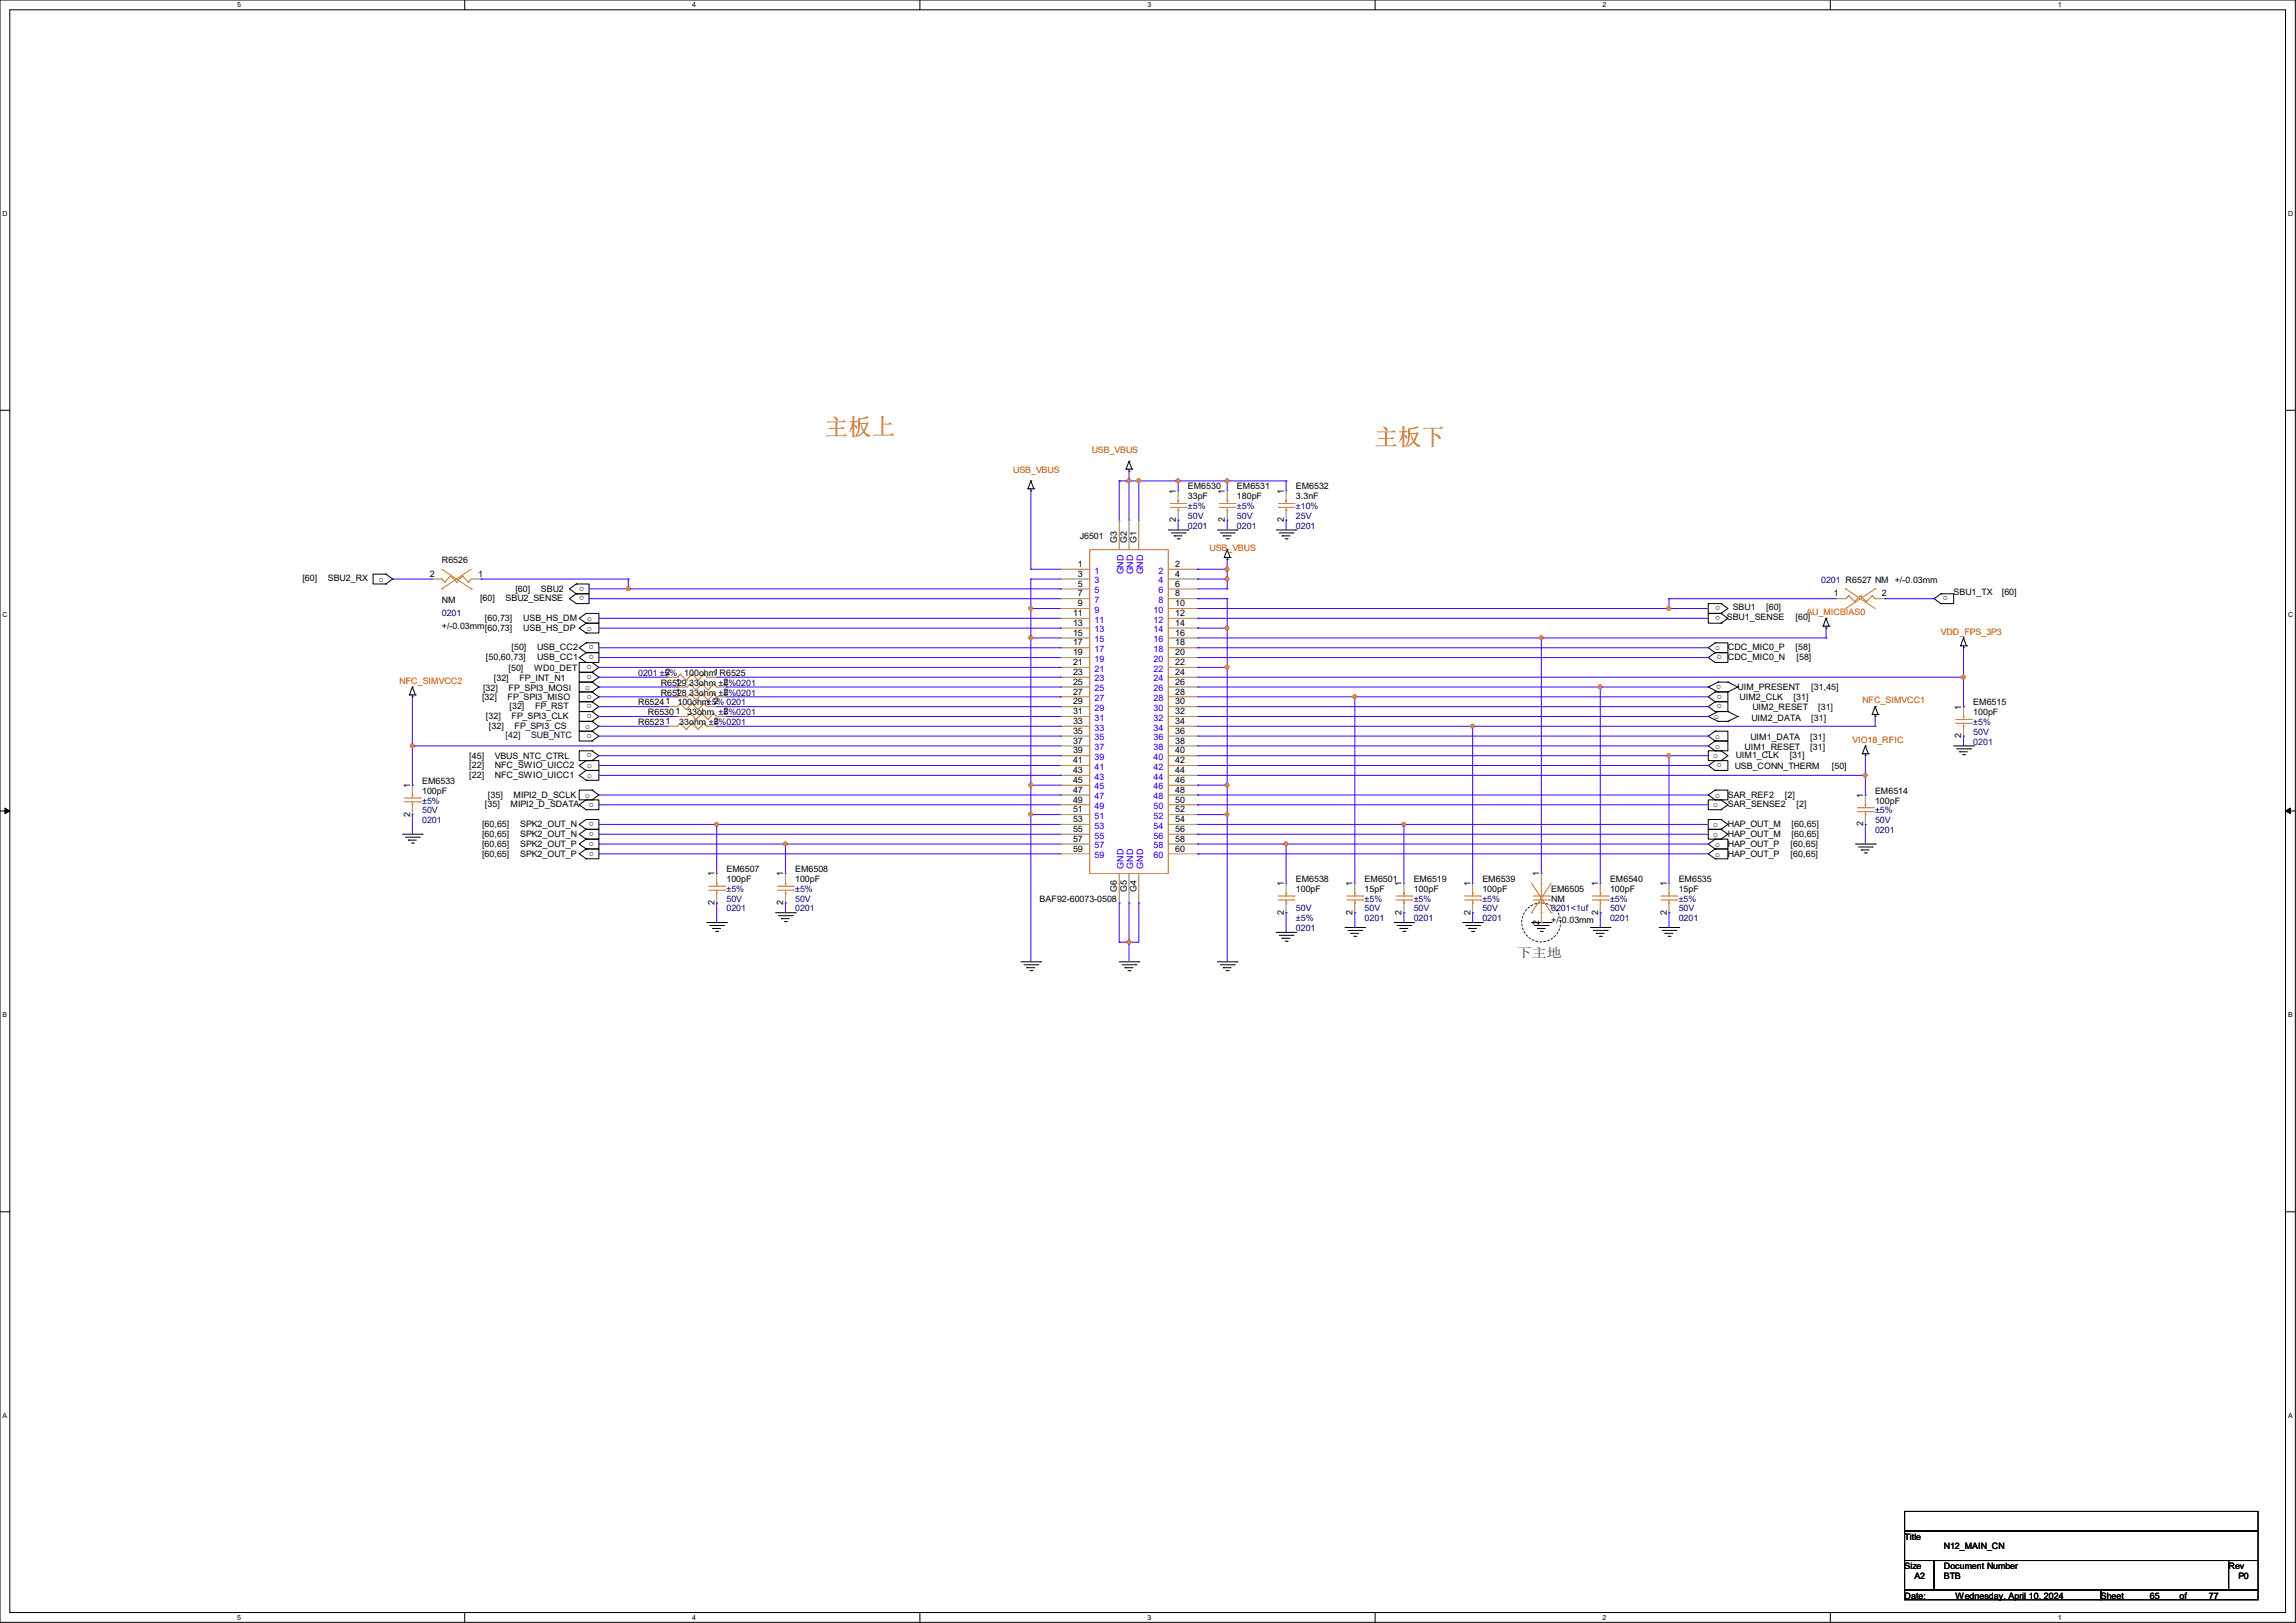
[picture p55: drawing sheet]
<svg xmlns="http://www.w3.org/2000/svg" width="297mm" height="210mm" viewBox="0 0 297 210" stroke-linecap="round" stroke-linejoin="round" font-family="sans-serif">
<defs><g id="words">
<g font-size="3" fill="#f00">
<text x="106.7" y="56.3">主板上</text>
<text x="177.8" y="57.5">主板下</text>
</g>
<text font-size="1.7" fill="#008000" x="196.2" y="123.9">下主地</text>
<g font-size="1.1" fill="#f00">
<text x="141.2" y="58.6">USB_VBUS</text>
<text x="131.1" y="61.2">USB_VBUS</text>
<text x="156.5" y="71.3">USB_VBUS</text>
<text x="233.7" y="79.6">AU_MICBIAS0</text>
<text x="251.1" y="82.1">VDD_FPS_3P3</text>
<text x="51.7" y="88.5">NFC_SIMVCC2</text>
<text x="240.9" y="91">NFC_SIMVCC1</text>
<text x="239.6" y="96.1">VIO18_RFIC</text>
</g>
<g font-size="1.1">
<text x="152.1" y="63.9" transform="rotate(-90 152.1 63.9)">1</text>
<text x="153.7" y="63.3">EM6530</text>
<text x="153.7" y="64.6">33pF</text>
<text x="158.5" y="63.9" transform="rotate(-90 158.5 63.9)">1</text>
<text x="160" y="63.3">EM6531</text>
<text x="160" y="64.6">180pF</text>
<text x="166.1" y="63.9" transform="rotate(-90 166.1 63.9)">1</text>
<text x="167.6" y="63.3">EM6532</text>
<text x="167.6" y="64.6">3.3nF</text>
<text x="139.7" y="69.7">J6501</text>
<text x="144.5" y="70.2" transform="rotate(-90 144.5 70.2)">G3</text>
<text x="145.8" y="70.2" transform="rotate(-90 145.8 70.2)">G2</text>
<text x="147" y="70.2" transform="rotate(-90 147 70.2)">G1</text>
<text x="152.1" y="67.6" transform="rotate(-90 152.1 67.6)">2</text>
<text x="158.5" y="67.6" transform="rotate(-90 158.5 67.6)">2</text>
<text x="166.1" y="67.6" transform="rotate(-90 166.1 67.6)">2</text>
<text x="39.1" y="75.1">[60]</text>
<text x="42.4" y="75.1">SBU2_RX</text>
<text x="49" y="75.3">o</text>
<text x="55.6" y="74.6">2</text>
<text x="57.1" y="72.9">R6526</text>
<text x="61.8" y="74.6">1</text>
<text x="62.1" y="77.8">[60]</text>
<text x="65.4" y="77.8">SBU2_SENSE</text>
<text x="66.7" y="76.5">[60]</text>
<text x="70" y="76.5">SBU2</text>
<text x="75.6" y="75.9" transform="rotate(-180 75.6 75.9)">o</text>
<text x="75.6" y="77.2" transform="rotate(-180 75.6 77.2)">o</text>
<text x="139.4" y="73.4">1</text>
<text x="139.4" y="74.6">3</text>
<text x="139.4" y="75.9">5</text>
<text x="139.4" y="77.2">7</text>
<text x="152" y="73.4">2</text>
<text x="152" y="74.6">4</text>
<text x="152" y="75.9">6</text>
<text x="152" y="77.2">8</text>
<text x="237.2" y="77.2">1</text>
<text x="243.5" y="77.2">2</text>
<text x="252" y="77.2" transform="rotate(-180 252 77.2)">o</text>
<text x="252.7" y="77">SBU1_TX</text>
<text x="258.9" y="77">[60]</text>
<text x="57.1" y="78.1">NM</text>
<text x="57.1" y="81.4">+/-0.03mm[60,73]</text>
<text x="62.7" y="80.4">[60,73]</text>
<text x="67.7" y="80.4">USB_HS_DM</text>
<text x="67.7" y="81.6">USB_HS_DP</text>
<text x="75.9" y="80.4">o</text>
<text x="75.9" y="81.6">o</text>
<text x="76.8" y="83.5" transform="rotate(-180 76.8 83.5)">o</text>
<text x="138.8" y="79.7">11</text>
<text x="138.8" y="81">13</text>
<text x="138.8" y="82.3">15</text>
<text x="138.8" y="83.5">17</text>
<text x="139.4" y="78.4">9</text>
<text x="152" y="78.4">10</text>
<text x="152" y="79.7">12</text>
<text x="152" y="81">14</text>
<text x="152" y="82.3">16</text>
<text x="152" y="83.5">18</text>
<text x="222.5" y="78.4" transform="rotate(-180 222.5 78.4)">o</text>
<text x="222.5" y="79.7" transform="rotate(-180 222.5 79.7)">o</text>
<text x="223.4" y="80.2">SBU1_SENSE</text>
<text x="224.1" y="79">SBU1</text>
<text x="228.5" y="79">[60]</text>
<text x="232.3" y="80.2">[60]</text>
<text x="62.5" y="89.4">[32]</text>
<text x="62.9" y="85.4">[50,60,73]</text>
<text x="63.9" y="88.1">[32]</text>
<text x="65.8" y="89.4">FP_SPI3_MOSI</text>
<text x="65.8" y="86.8">[50]</text>
<text x="66.2" y="84.2">[50]</text>
<text x="67.2" y="88.1">FP_INT_N1</text>
<text x="69.1" y="86.8">WD0_DET</text>
<text x="69.5" y="84.2">USB_CC2</text>
<text x="69.5" y="85.4">USB_CC1</text>
<text x="75.7" y="89.2">o</text>
<text x="76.6" y="87.3" transform="rotate(-180 76.6 87.3)">o</text>
<text x="76.6" y="89.9" transform="rotate(-180 76.6 89.9)">o</text>
<text x="76.6" y="86.1" transform="rotate(-180 76.6 86.1)">o</text>
<text x="76.8" y="84.8" transform="rotate(-180 76.8 84.8)">o</text>
<text x="85.5" y="88.7">R6529 33ohm ±5%0201</text>
<text x="86.1" y="87.3">2</text>
<text x="87.4" y="89.9">1</text>
<text x="87.4" y="88.6">1</text>
<text x="88.5" y="87.5">100ohm1R6525</text>
<text x="93.6" y="89.9">2</text>
<text x="93.6" y="88.6">2</text>
<text x="138.8" y="84.8">19</text>
<text x="138.8" y="86.1">21</text>
<text x="138.8" y="87.3">23</text>
<text x="138.8" y="88.6">25</text>
<text x="138.8" y="89.9">27</text>
<text x="152" y="84.8">20</text>
<text x="152" y="86.1">22</text>
<text x="152" y="87.3">24</text>
<text x="152" y="88.6">26</text>
<text x="152" y="89.9">28</text>
<text x="221.9" y="84.2">o</text>
<text x="222.6" y="88.6" transform="rotate(-180 222.6 88.6)">o</text>
<text x="222.8" y="84.8" transform="rotate(-180 222.8 84.8)">o</text>
<text x="222.8" y="89.9" transform="rotate(-180 222.8 89.9)">o</text>
<text x="223.5" y="84.2">CDC_MIC0_P</text>
<text x="223.5" y="85.4">CDC_MIC0_N</text>
<text x="224.8" y="89.2">UIM_PRESENT</text>
<text x="232.3" y="84.2">[58]</text>
<text x="232.4" y="85.4">[58]</text>
<text x="234.3" y="89.2">[31,45]</text>
<text x="62.4" y="90.6">[32]</text>
<text x="62.9" y="93.1">[32]</text>
<text x="63.2" y="94.3">[32]</text>
<text x="65.7" y="90.6">FP_SPI3_MISO</text>
<text x="65.9" y="91.8">[32]</text>
<text x="66.2" y="93.1">FP_SPI3_CLK</text>
<text x="66.5" y="94.3">FP_SPI3_CS</text>
<text x="69.2" y="91.8">FP_RST</text>
<text x="75.7" y="94.3">o</text>
<text x="76.6" y="91.1" transform="rotate(-180 76.6 91.1)">o</text>
<text x="76.6" y="92.4" transform="rotate(-180 76.6 92.4)">o</text>
<text x="76.6" y="95" transform="rotate(-180 76.6 95)">o</text>
<text x="82.5" y="93.8">R65231</text>
<text x="82.5" y="91.3">R65241</text>
<text x="83.8" y="92.5">R65301</text>
<text x="85.5" y="90">R6528 33ohm ±5%0201</text>
<text x="87.6" y="91.3">100ohm±5% 0201</text>
<text x="87.9" y="93.8">33ohm ±5%0201</text>
<text x="88.9" y="92.5">33ohm ±5%0201</text>
<text x="92.3" y="93.7">2</text>
<text x="92.3" y="91.1">2</text>
<text x="93.6" y="92.4">2</text>
<text x="138.8" y="91.1">29</text>
<text x="138.8" y="92.4">31</text>
<text x="138.8" y="93.7">33</text>
<text x="138.8" y="95">35</text>
<text x="152" y="91.1">30</text>
<text x="152" y="92.4">32</text>
<text x="152" y="93.7">34</text>
<text x="152" y="95">36</text>
<text x="221.7" y="93.1">o</text>
<text x="221.9" y="95.6">o</text>
<text x="222.8" y="91.1" transform="rotate(-180 222.8 91.1)">o</text>
<text x="225" y="90.6">UIM2_CLK</text>
<text x="226.4" y="95.7">UIM1_DATA</text>
<text x="226.6" y="93.3">UIM2_DATA</text>
<text x="226.7" y="91.9">UIM2_RESET</text>
<text x="232" y="90.6">[31]</text>
<text x="234.2" y="95.7">[31]</text>
<text x="234.3" y="93.3">[31]</text>
<text x="235.2" y="91.9">[31]</text>
<text x="253.7" y="95.5" transform="rotate(-90 253.7 95.5)">2</text>
<text x="253.7" y="91.8" transform="rotate(-90 253.7 91.8)">1</text>
<text x="255.3" y="91.3">EM6515</text>
<text x="255.3" y="92.5">100pF</text>
<text x="53" y="102" transform="rotate(-90 53 102)">1</text>
<text x="54.6" y="101.4">EM6533</text>
<text x="60.7" y="98.3">[45]</text>
<text x="60.7" y="99.4">[22]</text>
<text x="60.7" y="100.7">[22]</text>
<text x="64" y="98.3">VBUS_NTC_CTRL</text>
<text x="64" y="99.4">NFC_SWIO_UICC2</text>
<text x="64" y="100.7">NFC_SWIO_UICC1</text>
<text x="75.9" y="99.4">o</text>
<text x="75.9" y="100.7">o</text>
<text x="76.6" y="97.5" transform="rotate(-180 76.6 97.5)">o</text>
<text x="138.8" y="96.2">37</text>
<text x="138.8" y="97.5">39</text>
<text x="138.8" y="98.8">41</text>
<text x="138.8" y="100">43</text>
<text x="138.8" y="101.3">45</text>
<text x="152" y="96.2">38</text>
<text x="152" y="97.5">40</text>
<text x="152" y="98.8">42</text>
<text x="152" y="100">44</text>
<text x="152" y="101.3">46</text>
<text x="221.6" y="98.1">o</text>
<text x="221.9" y="96.9">o</text>
<text x="222.8" y="98.8" transform="rotate(-180 222.8 98.8)">o</text>
<text x="224.4" y="99.5">USB_CONN_THERM</text>
<text x="224.5" y="98.1">UIM1_CLK</text>
<text x="225.7" y="97">UIM1_RESET</text>
<text x="231.5" y="98.1">[31]</text>
<text x="234.2" y="97">[31]</text>
<text x="237" y="99.5">[50]</text>
<text x="53" y="105.7" transform="rotate(-90 53 105.7)">2</text>
<text x="54.6" y="102.7">100pF</text>
<text x="62.4" y="107">[60,65]</text>
<text x="62.7" y="104.5">[35]</text>
<text x="63.1" y="103.2">[35]</text>
<text x="66" y="104.5">MIPI2_D_SDATA</text>
<text x="66.4" y="103.2">MIPI2_D_SCLK</text>
<text x="67.3" y="107">SPK2_OUT_N</text>
<text x="75.7" y="103.2">o</text>
<text x="76.8" y="103.8" transform="rotate(-180 76.8 103.8)">o</text>
<text x="76.8" y="106.4" transform="rotate(-180 76.8 106.4)">o</text>
<text x="76.8" y="107.7" transform="rotate(-180 76.8 107.7)">o</text>
<text x="138.8" y="102.6">47</text>
<text x="138.8" y="103.8">49</text>
<text x="138.8" y="105.1">51</text>
<text x="138.8" y="106.4">53</text>
<text x="138.8" y="107.7">55</text>
<text x="152" y="102.6">48</text>
<text x="152" y="103.8">50</text>
<text x="152" y="105.1">52</text>
<text x="152" y="106.4">54</text>
<text x="152" y="107.7">56</text>
<text x="221.6" y="104.5">o</text>
<text x="221.6" y="107">o</text>
<text x="221.9" y="103.2">o</text>
<text x="223.5" y="103.2">SAR_REF2</text>
<text x="223.5" y="104.5">SAR_SENSE2</text>
<text x="223.5" y="107">HAP_OUT_M</text>
<text x="230.9" y="103.2">[2]</text>
<text x="231.8" y="107">[60,65]</text>
<text x="232.4" y="104.5">[2]</text>
<text x="241" y="106.9" transform="rotate(-90 241 106.9)">2</text>
<text x="241" y="103.2" transform="rotate(-90 241 103.2)">1</text>
<text x="242.6" y="102.7">EM6514</text>
<text x="242.6" y="104">100pF</text>
<text x="62.4" y="108.3">[60,65]</text>
<text x="62.4" y="109.6">[60,65]</text>
<text x="62.4" y="110.8">[60,65]</text>
<text x="67.3" y="108.3">SPK2_OUT_N</text>
<text x="67.3" y="109.6">SPK2_OUT_P</text>
<text x="67.3" y="110.8">SPK2_OUT_P</text>
<text x="76.8" y="108.9" transform="rotate(-180 76.8 108.9)">o</text>
<text x="76.8" y="110.2" transform="rotate(-180 76.8 110.2)">o</text>
<text x="92.4" y="113.4" transform="rotate(-90 92.4 113.4)">1</text>
<text x="94" y="112.9">EM6507</text>
<text x="101.3" y="113.4" transform="rotate(-90 101.3 113.4)">1</text>
<text x="102.9" y="112.9">EM6508</text>
<text x="138.8" y="108.9">57</text>
<text x="138.8" y="110.2">59</text>
<text x="152" y="108.9">58</text>
<text x="152" y="110.2">60</text>
<text x="199.1" y="113.4" transform="rotate(-90 199.1 113.4)">1</text>
<text x="221.6" y="108.3">o</text>
<text x="221.9" y="109.6">o</text>
<text x="221.9" y="110.8">o</text>
<text x="223.5" y="108.3">HAP_OUT_M</text>
<text x="223.5" y="109.6">HAP_OUT_P</text>
<text x="223.5" y="110.8">HAP_OUT_P</text>
<text x="231.6" y="109.6">[60,65]</text>
<text x="231.6" y="110.8">[60,65]</text>
<text x="231.8" y="108.3">[60,65]</text>
<text x="92.4" y="117.1" transform="rotate(-90 92.4 117.1)">2</text>
<text x="94" y="114.1">100pF</text>
<text x="101.3" y="117.1" transform="rotate(-90 101.3 117.1)">2</text>
<text x="102.9" y="114.1">100pF</text>
<text x="134.5" y="116.7">BAF92-60073-0508</text>
<text x="144.5" y="115.4" transform="rotate(-90 144.5 115.4)">G6</text>
<text x="145.8" y="115.4" transform="rotate(-90 145.8 115.4)">G5</text>
<text x="147" y="115.4" transform="rotate(-90 147 115.4)">G4</text>
<text x="166.1" y="118.4" transform="rotate(-90 166.1 118.4)">2</text>
<text x="166.1" y="114.7" transform="rotate(-90 166.1 114.7)">1</text>
<text x="167.6" y="114.1">EM6538</text>
<text x="167.6" y="115.4">100pF</text>
<text x="175" y="118.4" transform="rotate(-90 175 118.4)">2</text>
<text x="175" y="114.7" transform="rotate(-90 175 114.7)">1</text>
<text x="176.5" y="114.1">EM6501</text>
<text x="176.5" y="115.4">15pF</text>
<text x="181.3" y="118.4" transform="rotate(-90 181.3 118.4)">2</text>
<text x="181.3" y="114.7" transform="rotate(-90 181.3 114.7)">1</text>
<text x="182.9" y="114.1">EM6519</text>
<text x="182.9" y="115.4">100pF</text>
<text x="190.2" y="118.4" transform="rotate(-90 190.2 118.4)">2</text>
<text x="190.2" y="114.7" transform="rotate(-90 190.2 114.7)">1</text>
<text x="191.8" y="114.1">EM6539</text>
<text x="191.8" y="115.4">100pF</text>
<text x="199.1" y="119.6" transform="rotate(-90 199.1 119.6)">2</text>
<text x="200.7" y="115.4">EM6505</text>
<text x="200.7" y="116.7">NM</text>
<text x="200.7" y="119.5">+/-0.03mm</text>
<text x="206.7" y="118.4" transform="rotate(-90 206.7 118.4)">2</text>
<text x="206.7" y="114.7" transform="rotate(-90 206.7 114.7)">1</text>
<text x="208.3" y="114.1">EM6540</text>
<text x="208.3" y="115.4">100pF</text>
<text x="215.6" y="118.4" transform="rotate(-90 215.6 118.4)">2</text>
<text x="215.6" y="114.7" transform="rotate(-90 215.6 114.7)">1</text>
<text x="217.2" y="114.1">EM6535</text>
<text x="217.2" y="115.4">15pF</text>
<text x="246.4" y="199.2">Title</text>
<text x="246.4" y="203">Size</text>
<text x="251.4" y="203">Document Number</text>
<text x="251.5" y="200.5">N12_MAIN_CN</text>
<text x="288.3" y="203">Rev</text>
<text x="246.4" y="206.8">Date:</text>
<text x="247.6" y="204.3">A2</text>
<text x="251.5" y="204.3">BTB</text>
<text x="253" y="206.8">Wednesday, April 10, 2024</text>
<text x="271.8" y="206.8">Sheet</text>
<text x="278.1" y="206.8">65</text>
<text x="281.9" y="206.8">of</text>
<text x="285.7" y="206.8">77</text>
<text x="289.6" y="204.3">P0</text>
</g>
<g font-size="1.1" fill="#000080">
<text x="153.7" y="65.9">±5%</text>
<text x="160" y="65.9">±5%</text>
<text x="167.6" y="65.9">±10%</text>
<text x="153.7" y="68.4">0201</text>
<text x="153.7" y="67.1">50V</text>
<text x="160" y="68.4">0201</text>
<text x="160" y="67.1">50V</text>
<text x="167.6" y="68.4">0201</text>
<text x="167.6" y="67.1">25V</text>
<text x="235.6" y="75.4">0201 R6527 NM +/-0.03mm</text>
<text x="57.1" y="79.7">0201</text>
<text x="82.5" y="87.5">0201 ±5%</text>
<text x="255.3" y="95.1">50V</text>
<text x="255.3" y="93.8">±5%</text>
<text x="255.3" y="96.4">0201</text>
<text x="54.6" y="106.5">0201</text>
<text x="54.6" y="105.2">50V</text>
<text x="54.6" y="104">±5%</text>
<text x="242.6" y="107.8">0201</text>
<text x="242.6" y="106.5">50V</text>
<text x="242.6" y="105.2">±5%</text>
<text x="94" y="117.9">0201</text>
<text x="94" y="116.7">50V</text>
<text x="94" y="115.4">±5%</text>
<text x="102.9" y="117.9">0201</text>
<text x="102.9" y="116.7">50V</text>
<text x="102.9" y="115.4">±5%</text>
<text x="167.6" y="117.9">50V</text>
<text x="167.6" y="119.2">±5%</text>
<text x="176.5" y="119.2">0201</text>
<text x="176.5" y="117.9">50V</text>
<text x="176.5" y="116.7">±5%</text>
<text x="182.9" y="119.2">0201</text>
<text x="182.9" y="117.9">50V</text>
<text x="182.9" y="116.7">±5%</text>
<text x="191.8" y="119.2">0201</text>
<text x="191.8" y="117.9">50V</text>
<text x="191.8" y="116.7">±5%</text>
<text x="200.7" y="117.9">0201&lt;1uf</text>
<text x="208.3" y="119.2">0201</text>
<text x="208.3" y="117.9">50V</text>
<text x="208.3" y="116.7">±5%</text>
<text x="217.2" y="119.2">0201</text>
<text x="217.2" y="117.9">50V</text>
<text x="217.2" y="116.7">±5%</text>
<text x="167.6" y="120.5">0201</text>
</g>
<g font-size="1.1" fill="#00c">
<text x="141.6" y="74.2">1</text>
<text x="141.6" y="75.5">3</text>
<text x="141.6" y="76.8">5</text>
<text x="145.3" y="74.3" transform="rotate(-90 145.3 74.3)">GND</text>
<text x="146.6" y="74.3" transform="rotate(-90 146.6 74.3)">GND</text>
<text x="147.9" y="74.3" transform="rotate(-90 147.9 74.3)">GND</text>
<text x="149.9" y="74.2">2</text>
<text x="149.9" y="75.5">4</text>
<text x="149.9" y="76.8">6</text>
<text x="141.6" y="78">7</text>
<text x="141.6" y="79.3">9</text>
<text x="141.6" y="80.6">11</text>
<text x="141.6" y="81.8">13</text>
<text x="141.6" y="83.1">15</text>
<text x="149.2" y="79.3">10</text>
<text x="149.2" y="80.6">12</text>
<text x="149.2" y="81.8">14</text>
<text x="149.2" y="83.1">16</text>
<text x="149.9" y="78">8</text>
<text x="141.6" y="84.4">17</text>
<text x="141.6" y="85.6">19</text>
<text x="141.6" y="86.9">21</text>
<text x="141.6" y="88.2">23</text>
<text x="141.6" y="89.5">25</text>
<text x="149.2" y="84.4">18</text>
<text x="149.2" y="85.6">20</text>
<text x="149.2" y="86.9">22</text>
<text x="149.2" y="88.2">24</text>
<text x="149.2" y="89.5">26</text>
<text x="141.6" y="90.7">27</text>
<text x="141.6" y="92">29</text>
<text x="141.6" y="93.3">31</text>
<text x="141.6" y="94.5">33</text>
<text x="141.6" y="95.8">35</text>
<text x="149.2" y="90.7">28</text>
<text x="149.2" y="92">30</text>
<text x="149.2" y="93.3">32</text>
<text x="149.2" y="94.5">34</text>
<text x="149.2" y="95.8">36</text>
<text x="141.6" y="97.1">37</text>
<text x="141.6" y="98.3">39</text>
<text x="141.6" y="99.6">41</text>
<text x="141.6" y="100.9">43</text>
<text x="149.2" y="97.1">38</text>
<text x="149.2" y="98.3">40</text>
<text x="149.2" y="99.6">42</text>
<text x="149.2" y="100.9">44</text>
<text x="141.6" y="102.2">45</text>
<text x="141.6" y="103.4">47</text>
<text x="141.6" y="104.7">49</text>
<text x="141.6" y="106">51</text>
<text x="141.6" y="107.2">53</text>
<text x="149.2" y="102.2">46</text>
<text x="149.2" y="103.4">48</text>
<text x="149.2" y="104.7">50</text>
<text x="149.2" y="106">52</text>
<text x="149.2" y="107.2">54</text>
<text x="141.6" y="108.5">55</text>
<text x="141.6" y="109.8">57</text>
<text x="141.6" y="111">59</text>
<text x="145.3" y="112.4" transform="rotate(-90 145.3 112.4)">GND</text>
<text x="146.6" y="112.4" transform="rotate(-90 146.6 112.4)">GND</text>
<text x="147.9" y="112.4" transform="rotate(-90 147.9 112.4)">GND</text>
<text x="149.2" y="108.5">56</text>
<text x="149.2" y="109.8">58</text>
<text x="149.2" y="111">60</text>
</g>
<g font-size="1.1" fill="#000040">
<text x="65.4" y="95.5">[42]</text>
<text x="68.7" y="95.5">SUB_NTC</text>
</g>
<g font-size=".9">
<text x="30.7" y=".9">5</text>
<text x="89.5" y=".9">4</text>
<text x="148.4" y=".9">3</text>
<text x="207.3" y=".9">2</text>
<text x="266.2" y=".9">1</text>
<text x=".3" y="28">D</text>
<text x="296" y="28">D</text>
<text x=".3" y="79.8">C</text>
<text x="296" y="79.8">C</text>
<text x=".3" y="131.7">B</text>
<text x="296" y="131.7">B</text>
<text x=".3" y="183.5">A</text>
<text x="296" y="183.5">A</text>
<text x="30.7" y="209.6">5</text>
<text x="89.5" y="209.6">4</text>
<text x="148.4" y="209.6">3</text>
<text x="207.3" y="209.6">2</text>
<text x="266.2" y="209.6">1</text>
</g>
</g></defs>
<path d="M0 0h296.9v209.9h-296.9zM1.3 1.3h294.4v207.4h-294.4z" fill="none" stroke="#000" stroke-width=".13"/>
<g fill="#fff">
<path d="M30.7 .1h.5v1h-.5z"/>
<path d="M30.7 208.8h.5v1h-.5z"/>
</g>
<path d="M60.1 0v1.3M60.1 208.7v1.2" fill="none" stroke="#000" stroke-width=".13"/>
<g fill="#fff">
<path d="M89.5 .1h.5v1h-.5z"/>
<path d="M89.5 208.8h.5v1h-.5z"/>
</g>
<path d="M119 0v1.3M119 208.7v1.2" fill="none" stroke="#000" stroke-width=".13"/>
<g fill="#fff">
<path d="M148.4 .1h.5v1h-.5z"/>
<path d="M148.4 208.8h.5v1h-.5z"/>
</g>
<path d="M177.9 0v1.3M177.9 208.7v1.2" fill="none" stroke="#000" stroke-width=".13"/>
<g fill="#fff">
<path d="M207.3 .1h.5v1h-.5z"/>
<path d="M207.3 208.8h.5v1h-.5z"/>
</g>
<path d="M236.8 0v1.3M236.8 208.7v1.2" fill="none" stroke="#000" stroke-width=".13"/>
<g fill="#fff">
<path d="M266.2 .1h.5v1h-.5z"/>
<path d="M266.2 208.8h.5v1h-.5z"/>
<path d="M.3 27.2h.7v1h-.7z"/>
<path d="M296 27.2h.6v1h-.6z"/>
<path d="M.3 79h.7v1h-.7z"/>
<path d="M296 79h.6v1h-.6z"/>
</g>
<path d="M0 53.1h1.3M295.7 53.1h1.2" fill="none" stroke="#000" stroke-width=".13"/>
<g fill="#fff">
<path d="M.3 130.9h.6v1h-.6z"/>
<path d="M296 130.9h.6v1h-.6z"/>
</g>
<path d="M0 104.9h1.3M295.7 104.9h1.2" fill="none" stroke="#000" stroke-width=".13"/>
<path d="M.6 104.6l.7 .3-.7 .4zM295.7 104.9l.6-.3v.7z" fill="#000" stroke="#000" stroke-width=".13"/>
<g fill="#fff">
<path d="M.3 182.7h.6v1h-.6z"/>
<path d="M296 182.7h.5v1h-.5z"/>
</g>
<g fill="none" stroke="#000" stroke-width=".13">
<path d="M146 59.7h.1M146 59.7l-.3 1M146 59.7l.4 1M49.9 74.3h.1M49.9 75.6h.1M49.9 74.3h-1.6v1.3h1.6M49.9 74.3l.9 .6-.9 .7M74.5 76.8h.1M74.5 75.6h.1M74.5 75.6h1.7v1.2h-1.7M74.5 78.1h.1M74.5 76.8h1.7v1.3h-1.7"/>
<path d="M74.5 75.6l-.8 .6 .8 .6M74.5 76.8l-.8 .7 .8 .6M75.8 79.4h.1M75.8 79.4h1.7v1.2h-1.7M75.8 79.4l-.9 .6 .9 .6M133 63.2h.1M133 63.2h.7M133.3 63.5h.1M133.3 62.2h.1M133.3 63.2v.3M133.3 62.2l-.3 1M133.3 62.2l.4 1"/>
<path d="M133.7 63.2h.1M145.7 60.7h.1M145.7 60.7h.7M146 61h.1M146 60.7v.3M146.4 60.7h.1M151.1 68.6h2.6M151.5 69h1.8M151.9 69.3h.1M151.9 69.3h1M152.3 69.7h.2M152.5 69.7h.1"/>
<path d="M153.3 69h.1M153.7 68.6h.1M157.5 68.6h2.5M157.9 69h1.7M158.2 69.3h.1M158.2 69.3h1.1M158.4 72.1h.1M158.4 72.1h.7M158.6 69.7h.3M158.7 72.4h.1M158.7 71.1h.1M158.7 72.1v.3"/>
<path d="M158.7 71.1l-.3 1M158.7 71.1l.4 1M158.9 69.7h.1M159.1 72.1h.1M159.6 69h.1M160 68.6h.1M165.1 68.6h2.5M165.5 69h1.8M165.9 69.3h.1M165.9 69.3h1M166.2 69.7h.3M166.5 69.7h.1"/>
<path d="M167.3 69h.1M167.6 68.6h.1M222.6 79.4h.1M222.6 78.1h.1M222.6 78.1h-1.6v1.3h1.6M222.6 79.4h-1.6v1.2h1.6M222.6 78.1l.9 .6-.9 .7M222.6 79.4l.9 .6-.9 .6M251.1 78.1h.1M251.1 76.8h.1M251.1 76.8h1.6v1.3h-1.6M251.1 76.8l-.9 .7 .9 .6"/>
<path d="M53 89.9h.1M53 89.9h.7M53.3 90.2h.1M53.3 88.9h.1M53.3 89.9v.3M53.3 88.9l-.3 1M53.3 88.9l.4 1M53.7 89.9h.1M75.8 80.6h.1M75.8 81.9h.1M75.8 80.6h1.7v1.3h-1.7M75.8 84.5h.1"/>
<path d="M75.8 83.2h.1M75.8 83.2h1.7v1.3h-1.7M75.8 85.7h.1M75.8 84.5h1.7v1.2h-1.7M75.8 98.4h.1M75.8 99.7h.1M75.8 98.4h1.7v1.3h-1.7M75.8 99.7h1.7v1.3h-1.7M75.8 80.6l-.9 .7 .9 .6M75.8 83.2l-.9 .6 .9 .7M75.8 84.5l-.9 .6 .9 .6M75.8 98.4l-.9 .7 .9 .6"/>
<path d="M75.8 99.7l-.9 .6 .9 .7M76.6 88.3h.1M76.6 87h.1M76.6 87h-1.7v1.3h1.7M76.6 89.5h.1M76.6 88.3h-1.7v1.2h1.7M76.6 90.8h.1M76.6 89.5h-1.7v1.3h1.7M76.6 92.1h.1M76.6 90.8h-1.7v1.3h1.7M76.6 93.3h.1M76.6 92.1h-1.7v1.2h1.7"/>
<path d="M76.6 94.6h.1M76.6 93.3h-1.7v1.3h1.7M76.6 95.9h.1M76.6 94.6h-1.7v1.3h1.7M76.6 98.4h.1M76.6 97.2h.1M76.6 97.2h-1.7v1.2h1.7M76.6 85.7h.1M76.6 85.7h-1.7v1.3h1.7M76.6 93.3l.9 .7-.9 .6M76.6 87l.9 .6-.9 .7M76.6 88.3l.9 .6-.9 .6"/>
<path d="M76.6 89.5l.9 .7-.9 .6M76.6 90.8l.9 .6-.9 .7M76.6 92.1l.9 .6-.9 .6M76.6 94.6l.9 .6-.9 .7M76.6 97.2l.9 .6-.9 .6M76.6 85.7l.9 .7-.9 .6M221 88.9h.1M221 92.7h.1M221 88.9l1.2 .6M221 92.7l1.2 .6M221.9 83.2h.1M221.9 84.5h.1"/>
<path d="M221.9 83.2h1.6v1.3h-1.6M221.9 85.7h.1M221.9 84.5h1.6v1.2h-1.6M221.9 90.8h.1M221.9 89.5h.1M221.9 89.5h1.6v1.3h-1.6M221.9 92.1h.1M221.9 90.8h1.6v1.3h-1.6M221.9 95.9h.1M221.9 97.2h.1M221.9 95.9h1.6v1.3h-1.6M221.9 99.7h.1"/>
<path d="M221.9 98.4h.1M221.9 98.4h1.6v1.3h-1.6M221.9 94.6h.1M221.9 94.6h1.6v1.3h-1.6M221.9 83.2l-.9 .6 .9 .7M221.9 84.5l-.9 .6 .9 .6M221.9 89.5l-.9 .7 .9 .6M221.9 90.8l-.9 .6 .9 .7M221.9 95.9l-.9 .6 .9 .7M221.9 98.4l-.9 .7 .9 .6M221.9 94.6l-.9 .6 .9 .7M222.2 89.5h.1"/>
<path d="M222.2 88.3h.1M222.2 92.1h.1M222.2 93.3h.1M222.2 89.5h1.3M222.2 88.3l-1.2 .6M222.2 88.3h1.3M222.2 92.1h1.3M222.2 92.1l-1.2 .6M222.2 93.3h1.3M222.6 80.6h.1M222.6 97.2h.1M222.6 98.4h.1"/>
<path d="M222.6 97.2h-1.6v1.2h1.6M222.6 97.2l.9 .6-.9 .6M223.5 89.5h.1M223.5 88.3h.1M223.5 92.1h.1M223.5 93.3h.1M223.5 88.3l1.3 .6M223.5 92.1l1.3 .6M224.8 88.9h.1M224.8 92.7h.1M224.8 88.9l-1.3 .6M224.8 92.7l-1.3 .6"/>
<path d="M235.8 81h.1M235.8 81h.8M236.2 81.3h.1M236.2 80h.1M236.2 81v.3M236.2 80l-.4 1M236.2 80l.4 1M236.6 81h.1M240.9 97.5h.1M240.9 97.5h.8M241.3 97.8h.1M241.3 96.5h.1"/>
<path d="M241.3 97.5v.3M241.3 96.5l-.4 1M241.3 96.5l.4 1M241.7 97.5h.1M242.2 92.5h.1M242.2 92.5h.8M242.6 92.7h.1M242.6 91.4h.1M242.6 92.5v.2M242.6 91.4l-.4 1.1M242.6 91.4l.4 1.1M243 92.5h.1"/>
<path d="M252.7 96.5h2.6M253.1 96.9h1.8M253.5 97.3h.1M253.5 97.3h1M253.6 83.6h.1M253.6 83.6h.8M253.9 97.7h.2M254 83.8h.1M254 82.5h.1M254 83.6v.2M254 82.5l-.4 1.1M254 82.5l.4 1.1"/>
<path d="M254.1 97.7h.1M254.4 83.6h.1M254.9 96.9h.1M255.3 96.5h.1M52.1 107.9h2.5M52.5 108.3h1.7M52.8 108.7h.1M52.8 108.7h1M53.2 109.1h.3M53.5 109.1h.1M54.2 108.3h.1M54.6 107.9h.1"/>
<path d="M75.8 101h.1M75.8 104.8h.1M75.8 103.5h.1M75.8 103.5h1.7v1.3h-1.7M75.8 107.3h.1M75.8 106h.1M75.8 106h1.7v1.3h-1.7M75.8 108.6h.1M75.8 107.3h1.7v1.3h-1.7M75.8 109.9h.1M75.8 108.6h1.7v1.3h-1.7M75.8 111.1h.1"/>
<path d="M75.8 109.9h1.7v1.2h-1.7M75.8 103.5l-.9 .6 .9 .7M75.8 106l-.9 .7 .9 .6M75.8 107.3l-.9 .6 .9 .7M75.8 108.6l-.9 .6 .9 .7M75.8 109.9l-.9 .6 .9 .6M76.6 102.2h.1M76.6 103.5h.1M76.6 102.2h-1.7v1.3h1.7M76.6 102.2l.9 .7-.9 .6M91.4 119.4h2.6M91.8 119.8h1.8"/>
<path d="M93.6 119.8h.1M94 119.4h.1M100.3 118.1h2.6M100.7 118.5h1.8M101.1 118.9h.1M101.1 118.9h1M101.5 119.3h.2M101.7 119.3h.1M102.5 118.5h.1M102.9 118.1h.1M180.3 119.4h2.6M180.7 119.8h1.8"/>
<path d="M182.5 119.8h.1M182.9 119.4h.1M189.2 119.4h2.6M189.6 119.8h1.8M191.4 119.8h.1M191.8 119.4h.1M198.1 119.4h2.6M198.5 119.8h1.8M200.3 119.8h.1M200.7 119.4h.1M221.9 102.2h.1M221.9 103.5h.1"/>
<path d="M221.9 102.2h1.6v1.3h-1.6M221.9 108.6h.1M221.9 109.9h.1M221.9 108.6h1.6v1.3h-1.6M221.9 111.1h.1M221.9 109.9h1.6v1.2h-1.6M221.9 102.2l-.9 .7 .9 .6M221.9 108.6l-.9 .6 .9 .7M221.9 109.9l-.9 .6 .9 .6M222.6 103.5h.1M222.6 104.8h.1M222.6 103.5h-1.6v1.3h1.6"/>
<path d="M222.6 106h.1M222.6 107.3h.1M222.6 106h-1.6v1.3h1.6M222.6 108.6h.1M222.6 107.3h-1.6v1.3h1.6M222.6 103.5l.9 .6-.9 .7M222.6 106l.9 .7-.9 .6M222.6 107.3l.9 .6-.9 .7M240 109.2h2.6M240.4 109.6h1.8M240.8 110h.1M240.8 110h1"/>
<path d="M241.2 110.4h.2M241.4 110.4h.1M242.2 109.6h.1M242.6 109.2h.1M92.2 120.1h.1M92.2 120.1h1M92.6 120.5h.2M92.8 120.5h.1M132.1 124.5h2.5M132.5 124.8h1.7M132.8 125.2h.1M132.8 125.2h1.1"/>
<path d="M133.2 125.6h.3M133.5 125.6h.1M134.2 124.8h.1M134.6 124.5h.1M144.8 124.5h2.5M145.2 124.8h1.7M145.5 125.2h.1M145.5 125.2h1.1M145.9 125.6h.3M146.2 125.6h.1M146.9 124.8h.1M147.3 124.5h.1"/>
<path d="M157.5 124.5h2.5M157.9 124.8h1.7M158.2 125.2h.1M158.2 125.2h1.1M158.6 125.6h.3M158.9 125.6h.1M159.6 124.8h.1M160 124.5h.1M165.1 120.6h2.5M165.5 121h1.8M165.9 121.4h.1M165.9 121.4h1"/>
<path d="M166.2 121.8h.3M166.5 121.8h.1M167.3 121h.1M167.6 120.6h.1M174 120h2.5M174.4 120.4h1.7M174.8 120.8h.1M174.8 120.8h1M175.1 121.2h.3M175.4 121.2h.1M176.1 120.4h.1M176.5 120h.1"/>
<path d="M181.1 120.1h.1M181.1 120.1h1M181.5 120.5h.2M181.7 120.5h.1M190 120.1h.1M190 120.1h1M190.4 120.5h.2M190.6 120.5h.1M198.9 120.1h.1M198.9 120.1h1M199.3 120.5h.2M199.5 120.5h.1"/>
<path d="M205.7 120h2.6M206.1 120.4h1.8M206.5 120.8h.1M206.5 120.8h1M206.9 121.2h.2M207.1 121.2h.1M207.9 120.4h.1M208.3 120h.1M214.6 120h2.6M215 120.4h1.8M215.4 120.8h.1M215.4 120.8h1"/>
<path d="M215.8 121.2h.2M216 121.2h.1M216.8 120.4h.1M217.2 120h.1M0 156.8h1.3M295.7 156.8h1.2M246.4 195.6h45.7v2.5h-45.7zM246.4 198.1h45.7v3.8h-45.7zM246.4 201.9h3.8v3.8h-3.8zM246.4 205.7h25.4v1.3h-25.4zM250.2 201.9h38.1v3.8h-38.1zM271.8 205.7h20.3v1.3h-20.3z"/>
<path d="M288.3 201.9h3.8v3.8h-3.8z"/>
</g>
<circle cx="199.4" cy="119.4" r="2.52" fill="none" stroke="#008000" stroke-width=".13" stroke-dasharray=".3"/>
<g fill="none" stroke="#cc8006" stroke-width=".13">
<path d="M57.1 74.9h.1M57.1 76.2h.1M57.1 74.9l.4 .4M57.1 73.7l3.9 2.5M57.5 75.3h.1M58.3 74.5h.1M58.3 74.5l.8 .8M58.3 74.5l-.8 .8M59.1 75.3h.1M59.8 74.5h.1M59.8 74.5l.8 .8M59.8 74.5l-.7 .8"/>
<path d="M60.6 75.3h.1M61 76.2h.1M61 74.9l-.4 .4M61 73.7l-3.9 2.5M141 71.1h10.1v41.9h-10.1zM151.4 65.2h2M151.4 65.7h2M152.4 64.8h.1M152.4 66h.1M152.4 64.8v.4M152.4 65.7v.3M153.4 65.2h.1"/>
<path d="M153.4 65.7h.1M157.7 65.2h2.1M157.7 65.7h2.1M158.7 64.8h.1M158.7 66h.1M158.7 64.8v.4M158.7 65.7v.3M159.8 65.2h.1M159.8 65.7h.1M165.4 65.2h2M165.4 65.7h2M166.4 64.8h.1"/>
<path d="M166.4 66h.1M166.4 64.8v.4M166.4 65.7v.3M167.4 65.2h.1M167.4 65.7h.1M238.8 76.2h.1M238.8 76.2l3.8 2.5M239.1 77.1h.1M239.1 77.1l-.3 .4M239.1 77.1l.8 .8M239.9 77.9h.1M240.7 77.1h.1"/>
<path d="M240.7 77.1l-.8 .8M240.7 77.1l.7 .8M241.4 77.9h.1M242.2 77.1h.1M242.2 77.1l-.8 .8M242.2 77.1l.4 .4M242.6 77.5h.1M242.6 76.2h.1M242.6 76.2l-3.8 2.5M87.6 87.6h.1M88 93.6h.1M88 91.1h.1"/>
<path d="M88 87.2h.1M88 93.6l-.4 .4M88 93.6l.8 .8M88 91.1l-.4 .3M88 91.1l.8 .7M88 87.2l.8 .8M88 87.2l-.4 .4M88.8 94.4h.1M88.8 91.8h.1M88.8 88h.1M89.3 89.8h.1M89.3 92.3h.1"/>
<path d="M89.3 88.5h.1M89.3 92.3l-.4 .4M89.3 89.8l-.4 .4M89.3 89.8l.7 .8M89.3 92.3l.7 .8M89.3 88.5l.7 .8M89.3 88.5l-.4 .4M89.5 93.6h.1M89.5 91.1h.1M89.5 87.2h.1M89.5 93.6l-.7 .8M89.5 93.6l.8 .8"/>
<path d="M89.5 91.1l-.7 .7M89.5 91.1l.8 .7M89.5 87.2l.8 .8M89.5 87.2l-.7 .8M90 90.6h.1M90 93.1h.1M90 89.3h.1M90.3 94.4h.1M90.3 91.8h.1M90.3 88h.1M90.8 89.8h.1M90.8 92.3h.1"/>
<path d="M90.8 88.5h.1M90.8 92.3l-.8 .8M90.8 89.8l-.8 .8M90.8 89.8l.8 .8M90.8 92.3l.8 .8M90.8 88.5l-.8 .8M90.8 88.5l.8 .8M91.1 93.6h.1M91.1 91.1h.1M91.1 87.2h.1M91.1 93.6l-.8 .8M91.1 93.6l.3 .4"/>
<path d="M91.1 91.1l-.8 .7M91.1 91.1l.3 .3M91.1 87.2l.3 .4M91.1 87.2l-.8 .8M91.4 94h.1M91.4 91.4h.1M91.6 90.6h.1M91.6 93.1h.1M91.6 89.3h.1M92.3 89.8h.1M92.3 92.3h.1M92.3 88.5h.1"/>
<path d="M92.3 89.8l-.7 .8M92.3 89.8l.4 .4M92.3 92.3l.4 .4M92.3 88.5l.4 .4M92.3 92.3l-.7 .8M92.3 88.5l-.7 .8M92.7 90.2h.1M92.7 92.7h.1M92.7 88.9h.1M253 93.1h2M253 93.6h2M254 92.7h.1"/>
<path d="M254 94h.1M254 92.7v.4M254 93.6v.4M255 93.1h.1M255 93.6h.1M52.3 103.3h2.1M52.3 103.8h2.1M53.3 102.9h.1M53.3 104.1h.1M53.3 102.9v.4M53.3 103.8v.3M54.4 103.3h.1"/>
<path d="M54.4 103.8h.1M91.7 114.7h2M91.7 115.2h2M92.7 114.3h.1M92.7 115.6h.1M92.7 114.3v.4M92.7 115.2v.4M93.7 114.7h.1M93.7 115.2h.1M100.6 114.7h2M100.6 115.2h2M101.6 114.3h.1"/>
<path d="M101.6 115.6h.1M101.6 114.3v.4M101.6 115.2v.4M102.6 114.7h.1M102.6 115.2h.1M165.4 116h2M165.4 116.5h2M166.4 115.6h.1M166.4 116.8h.1M166.4 115.6v.4M166.4 116.5v.3M167.4 116h.1"/>
<path d="M167.4 116.5h.1M174.2 116h2.1M174.2 116.5h2.1M175.3 115.6h.1M175.3 116.8h.1M175.3 115.6v.4M175.3 116.5v.3M176.3 116h.1M176.3 116.5h.1M180.6 116h2M180.6 116.5h2M181.6 115.6h.1"/>
<path d="M181.6 116.8h.1M181.6 115.6v.4M181.6 116.5v.3M182.6 116h.1M182.6 116.5h.1M189.5 116h2M189.5 116.5h2M190.5 115.6h.1M190.5 116.8h.1M190.5 115.6v.4M190.5 116.5v.3M191.5 116h.1"/>
<path d="M191.5 116.5h.1M198.1 118.1h.1M198.1 114.3l2.6 3.8M198.4 116h2M198.4 116.5h2M199.4 114.3h.1M199.4 118.1h.1M199.4 114.3v1.7M199.4 116.5v1.6M200.4 116h.1M200.4 116.5h.1M200.7 118.1h.1"/>
<path d="M200.7 114.3l-2.6 3.8M206 116h2M206 116.5h2M207 115.6h.1M207 116.8h.1M207 115.6v.4M207 116.5v.3M208 116h.1M208 116.5h.1M214.9 116h2M214.9 116.5h2M215.9 115.6h.1"/>
<path d="M215.9 116.8h.1M215.9 115.6v.4M215.9 116.5v.3M216.9 116h.1M216.9 116.5h.1M240.3 104.5h2M240.3 105h2M241.3 104.1h.1M241.3 105.4h.1M241.3 104.1v.4M241.3 105v.4M242.3 104.5h.1"/>
<path d="M242.3 105h.1"/>
</g>
<g fill="none" stroke="#a84" stroke-width=".13">
<path d="M55.9 74.9h.1M55.9 74.9h1.2M61 74.9h1.2M62.2 74.9h.1M137.2 73.7h.1M137.2 74.9h.1M137.2 76.2h.1M137.2 77.5h.1M137.2 78.7h.1M137.2 77.5h3.8M137.2 73.7h3.8M137.2 74.9h3.8"/>
<path d="M137.2 76.2h3.8M137.2 78.7h3.8M144.8 67.3h.1M144.8 67.3v3.8M146 67.3h.1M146 67.3v3.8M147.3 67.3h.1M147.3 67.3v3.8M151.1 77.5h3.8M151.1 73.7h3.8M151.1 74.9h3.8M151.1 76.2h3.8"/>
<path d="M151.1 78.7h3.8M152.4 63.5h.1M152.4 67.3h.1M152.4 63.5v1.3M152.4 66v1.3M154.9 73.7h.1M154.9 74.9h.1M154.9 76.2h.1M154.9 77.5h.1M154.9 78.7h.1M158.7 63.5h.1M158.7 67.3h.1"/>
<path d="M158.7 63.5v1.3M158.7 66v1.3M166.4 63.5h.1M166.4 67.3h.1M166.4 63.5v1.3M166.4 66v1.3M237.5 77.5h.1M237.5 77.5h1.3M242.6 77.5h1.2M243.8 77.5h.1M86.4 94h.1M86.4 91.4h.1"/>
<path d="M86.4 87.6h.1M86.4 94h1.2M86.4 91.4h1.2M86.4 87.6h1.2M87.6 90.2h.1M87.6 92.7h.1M87.6 88.9h.1M87.6 90.2h1.3M87.6 88.9h1.3M87.6 92.7h1.3M91.4 94h1.3M91.4 91.4h1.3"/>
<path d="M91.4 87.6h1.3M92.7 94h.1M92.7 91.4h.1M92.7 87.6h.1M92.7 90.2h1.3M92.7 88.9h1.3M92.7 92.7h1.3M94 90.2h.1M94 92.7h.1M94 88.9h.1M137.2 80h.1M137.2 81.3h.1"/>
<path d="M137.2 82.5h.1M137.2 83.8h.1M137.2 85.1h.1M137.2 86.4h.1M137.2 87.6h.1M137.2 88.9h.1M137.2 90.2h.1M137.2 91.4h.1M137.2 92.7h.1M137.2 94h.1M137.2 95.2h.1M137.2 96.5h.1"/>
<path d="M137.2 97.8h.1M137.2 99.1h.1M137.2 94h3.8M137.2 90.2h3.8M137.2 91.4h3.8M137.2 87.6h3.8M137.2 80h3.8M137.2 81.3h3.8M137.2 82.5h3.8M137.2 83.8h3.8M137.2 85.1h3.8M137.2 86.4h3.8"/>
<path d="M137.2 88.9h3.8M137.2 92.7h3.8M137.2 95.2h3.8M137.2 96.5h3.8M137.2 97.8h3.8M137.2 99.1h3.8M151.1 94h3.8M151.1 90.2h3.8M151.1 91.4h3.8M151.1 87.6h3.8M151.1 80h3.8M151.1 81.3h3.8"/>
<path d="M151.1 82.5h3.8M151.1 83.8h3.8M151.1 85.1h3.8M151.1 86.4h3.8M151.1 88.9h3.8M151.1 92.7h3.8M151.1 95.2h3.8M151.1 96.5h3.8M151.1 97.8h3.8M151.1 99.1h3.8M154.9 80h.1M154.9 81.3h.1"/>
<path d="M154.9 82.5h.1M154.9 83.8h.1M154.9 85.1h.1M154.9 86.4h.1M154.9 87.6h.1M154.9 88.9h.1M154.9 90.2h.1M154.9 91.4h.1M154.9 92.7h.1M154.9 94h.1M154.9 95.2h.1M154.9 96.5h.1"/>
<path d="M154.9 97.8h.1M154.9 99.1h.1M254 91.4h.1M254 95.2h.1M254 91.4v1.3M254 94v1.2M53.3 101.6h.1M53.3 105.4h.1M53.3 101.6v1.3M53.3 104.1v1.3M92.7 113h.1M92.7 116.8h.1"/>
<path d="M92.7 113v1.3M92.7 115.6v1.2M101.6 113h.1M101.6 116.8h.1M101.6 113v1.3M101.6 115.6v1.2M137.2 100.3h.1M137.2 101.6h.1M137.2 102.9h.1M137.2 104.1h.1M137.2 105.4h.1M137.2 106.7h.1"/>
<path d="M137.2 107.9h.1M137.2 109.2h.1M137.2 110.5h.1M137.2 100.3h3.8M137.2 101.6h3.8M137.2 102.9h3.8M137.2 104.1h3.8M137.2 105.4h3.8M137.2 106.7h3.8M137.2 107.9h3.8M137.2 109.2h3.8M137.2 110.5h3.8"/>
<path d="M144.8 116.8h.1M144.8 113v3.8M146 116.8h.1M146 113v3.8M147.3 116.8h.1M147.3 113v3.8M151.1 100.3h3.8M151.1 101.6h3.8M151.1 102.9h3.8M151.1 104.1h3.8M151.1 105.4h3.8M151.1 106.7h3.8"/>
<path d="M151.1 107.9h3.8M151.1 109.2h3.8M151.1 110.5h3.8M154.9 100.3h.1M154.9 101.6h.1M154.9 102.9h.1M154.9 104.1h.1M154.9 105.4h.1M154.9 106.7h.1M154.9 107.9h.1M154.9 109.2h.1M154.9 110.5h.1"/>
<path d="M166.4 114.3h.1M166.4 118.1h.1M166.4 114.3v1.3M166.4 116.8v1.3M175.3 114.3h.1M175.3 118.1h.1M175.3 114.3v1.3M175.3 116.8v1.3M181.6 114.3h.1M181.6 118.1h.1M181.6 114.3v1.3M181.6 116.8v1.3"/>
<path d="M190.5 114.3h.1M190.5 118.1h.1M190.5 114.3v1.3M190.5 116.8v1.3M199.4 113h.1M199.4 119.4h.1M199.4 113v1.3M199.4 118.1v1.3M207 114.3h.1M207 118.1h.1M207 114.3v1.3M207 116.8v1.3"/>
<path d="M215.9 114.3h.1M215.9 118.1h.1M215.9 114.3v1.3M215.9 116.8v1.3M241.3 102.9h.1M241.3 106.7h.1M241.3 102.9v1.2M241.3 105.4v1.3"/>
</g>
<g fill="none" stroke="#4200ff" stroke-width=".13">
<path d="M50.8 74.9h.1M50.8 74.9h5.1M62.2 74.9h.1M62.2 74.9h19.1M76.2 77.5h.1M76.2 76.2h61M76.2 77.5h61M81.3 74.9h.1M81.3 76.2h.1M81.3 74.9v1.3M133.3 63.5h.1M133.3 73.7h.1"/>
<path d="M133.3 78.7h.1M133.3 74.9h.1M133.3 63.5v10.2M133.3 74.9v49.6M133.3 73.7h3.9M133.3 74.9h3.9M133.3 78.7h3.9M137.2 76.2h.1M144.8 62.2h.1M144.8 62.2v5.1M144.8 62.2h21.6M146 61h.1"/>
<path d="M146 62.2h.1M146 61v6.3M147.3 62.2h.1M147.3 62.2v5.1M152.4 62.2h.1M152.4 67.3h.1M152.4 62.2v1.3M152.4 67.3v1.3M154.9 73.7h.1M154.9 74.9h.1M154.9 77.5h.1M154.9 78.7h.1"/>
<path d="M154.9 73.7h3.8M154.9 74.9h3.8M154.9 76.2h3.8M154.9 77.5h3.8M154.9 78.7h66.1M158.7 62.2h.1M158.7 67.3h.1M158.7 72.4h.1M158.7 73.7h.1M158.7 74.9h.1M158.7 76.2h.1M158.7 77.5h.1"/>
<path d="M158.7 62.2v1.3M158.7 67.3v1.3M158.7 72.4v3.8M158.7 77.5v47M166.4 62.2h.1M166.4 67.3h.1M166.4 62.2v1.3M166.4 67.3v1.3M215.9 77.5h.1M215.9 78.7h.1M215.9 77.5h21.6M215.9 77.5v1.2"/>
<path d="M243.8 77.5h.1M243.8 77.5h6.4M53.3 96.5h.1M53.3 90.2v11.4M53.3 96.5h83.9M77.5 80h.1M77.5 85.1h.1M77.5 87.6h.1M77.5 88.9h.1M77.5 90.2h.1M77.5 92.7h.1M77.5 94h.1"/>
<path d="M77.5 99.1h.1M77.5 80h59.7M77.5 81.3h59.7M77.5 83.8h59.7M77.5 85.1h59.7M77.5 86.4h59.7M77.5 87.6h8.9M77.5 88.9h10.1M77.5 90.2h10.1M77.5 91.4h8.9M77.5 92.7h10.1M77.5 94h8.9"/>
<path d="M77.5 95.2h59.7M77.5 97.8h59.7M77.5 99.1h59.7M86.4 91.4h.1M92.7 87.6h44.5M92.7 91.4h44.5M92.7 94h44.5M94 88.9h43.2M94 90.2h43.2M94 92.7h43.2M133.3 82.5h.1M133.3 82.5h3.9"/>
<path d="M137.2 81.3h.1M137.2 83.8h.1M137.2 86.4h.1M137.2 87.6h.1M137.2 88.9h.1M137.2 90.2h.1M137.2 91.4h.1M137.2 92.7h.1M137.2 94h.1M137.2 95.2h.1M137.2 97.8h.1M154.9 80h.1"/>
<path d="M154.9 81.3h.1M154.9 83.8h.1M154.9 86.4h.1M154.9 80h66.1M154.9 81.3h3.8M154.9 82.5h81.3M154.9 83.8h66.1M154.9 85.1h66.1M154.9 86.4h3.8M154.9 87.6h99.1M154.9 88.9h66.1M154.9 90.2h66.1"/>
<path d="M154.9 91.4h66.1M154.9 92.7h66.1M154.9 94h87.7M154.9 95.2h66.1M154.9 96.5h66.1M154.9 97.8h66.1M154.9 99.1h66.1M158.7 81.3h.1M158.7 86.4h.1M175.3 90.2h.1M175.3 90.2v24.1M190.5 94h.1"/>
<path d="M190.5 94v20.3M199.4 82.5h.1M199.4 82.5v30.5M207 88.9h.1M207 88.9v25.4M215.9 97.8h.1M215.9 97.8v16.5M221 85.1h.1M221 91.4h.1M221 92.7h.1M221 95.2h.1M221 96.5h.1"/>
<path d="M221 99.1h.1M221 88.9h.1M236.2 81.3h.1M236.2 82.5h.1M236.2 81.3v1.2M241.3 97.8v5.1M242.6 94h.1M242.6 92.7v1.3M254 87.6h.1M254 91.4h.1M254 95.2h.1M254 83.8v7.6"/>
<path d="M254 95.2v1.3M53.3 101.6h.1M53.3 105.4h.1M53.3 105.4v2.5M77.5 104.1h.1M77.5 106.7h.1M77.5 107.9h.1M77.5 109.2h.1M77.5 110.5h.1M77.5 100.3h59.7M77.5 102.9h59.7M77.5 104.1h59.7"/>
<path d="M77.5 106.7h59.7M77.5 107.9h59.7M77.5 109.2h59.7M77.5 110.5h59.7M92.7 106.7h.1M92.7 116.8h.1M92.7 106.7v6.3M92.7 116.8v2.6M101.6 109.2h.1M101.6 116.8h.1M101.6 109.2v3.8M101.6 116.8v1.3"/>
<path d="M133.3 101.6h.1M133.3 105.4h.1M133.3 101.6h3.9M133.3 105.4h3.9M137.2 100.3h.1M137.2 102.9h.1M144.8 116.8h.1M144.8 116.8v5.1M146 116.8h.1M146 116.8v7.7M147.3 116.8h.1M147.3 116.8v5.1h-2.5"/>
<path d="M154.9 101.6h.1M154.9 102.9h.1M154.9 104.1h.1M154.9 105.4h.1M154.9 106.7h.1M154.9 107.9h.1M154.9 109.2h.1M154.9 110.5h.1M154.9 100.3h86.4M154.9 101.6h3.8M154.9 102.9h66.1M154.9 104.1h66.1"/>
<path d="M154.9 105.4h3.8M154.9 106.7h66.1M154.9 107.9h66.1M154.9 109.2h66.1M154.9 110.5h66.1M158.7 101.6h.1M158.7 105.4h.1M166.4 109.2h.1M166.4 118.1h.1M166.4 109.2v5.1M166.4 118.1v2.5M175.3 118.1h.1"/>
<path d="M175.3 118.1v1.9M181.6 106.7h.1M181.6 118.1h.1M181.6 106.7v7.6M181.6 118.1v1.3M190.5 118.1h.1M190.5 118.1v1.3M207 118.1h.1M207 118.1v1.9M215.9 118.1h.1M215.9 118.1v1.9M241.3 100.3h.1"/>
<path d="M241.3 102.9h.1M241.3 106.7h.1M241.3 106.7v2.5M144.8 121.9h.1M146 121.9h.1"/>
</g>
<g fill="#f00" stroke="#f00" stroke-width=".13">
<circle cx="146" cy="62.2" r=".23"/>
<circle cx="152.4" cy="62.2" r=".23"/>
<circle cx="147.3" cy="62.2" r=".23"/>
<circle cx="158.7" cy="62.2" r=".23"/>
<circle cx="158.7" cy="73.6" r=".23"/>
<circle cx="158.7" cy="74.9" r=".23"/>
<circle cx="81.3" cy="76.2" r=".23"/>
<circle cx="158.7" cy="81.3" r=".23"/>
<circle cx="133.3" cy="78.7" r=".23"/>
<circle cx="133.3" cy="82.5" r=".23"/>
<circle cx="215.9" cy="78.7" r=".23"/>
<circle cx="133.3" cy="101.6" r=".23"/>
<circle cx="158.7" cy="101.6" r=".23"/>
<circle cx="158.7" cy="86.3" r=".23"/>
<circle cx="254" cy="87.6" r=".23"/>
<circle cx="175.2" cy="90.1" r=".23"/>
<circle cx="190.5" cy="94" r=".23"/>
<circle cx="53.3" cy="96.5" r=".23"/>
<circle cx="241.3" cy="100.3" r=".23"/>
<circle cx="133.3" cy="105.4" r=".23"/>
<circle cx="158.7" cy="105.4" r=".23"/>
<circle cx="92.7" cy="106.7" r=".23"/>
<circle cx="181.6" cy="106.7" r=".23"/>
<circle cx="101.6" cy="109.2" r=".23"/>
<circle cx="166.3" cy="109.2" r=".23"/>
<circle cx="146" cy="121.9" r=".23"/>
<circle cx="215.9" cy="97.8" r=".23"/>
<circle cx="207" cy="88.9" r=".23"/>
<circle cx="199.4" cy="82.5" r=".23"/>
</g>
<use href="#words"/>
</svg>
